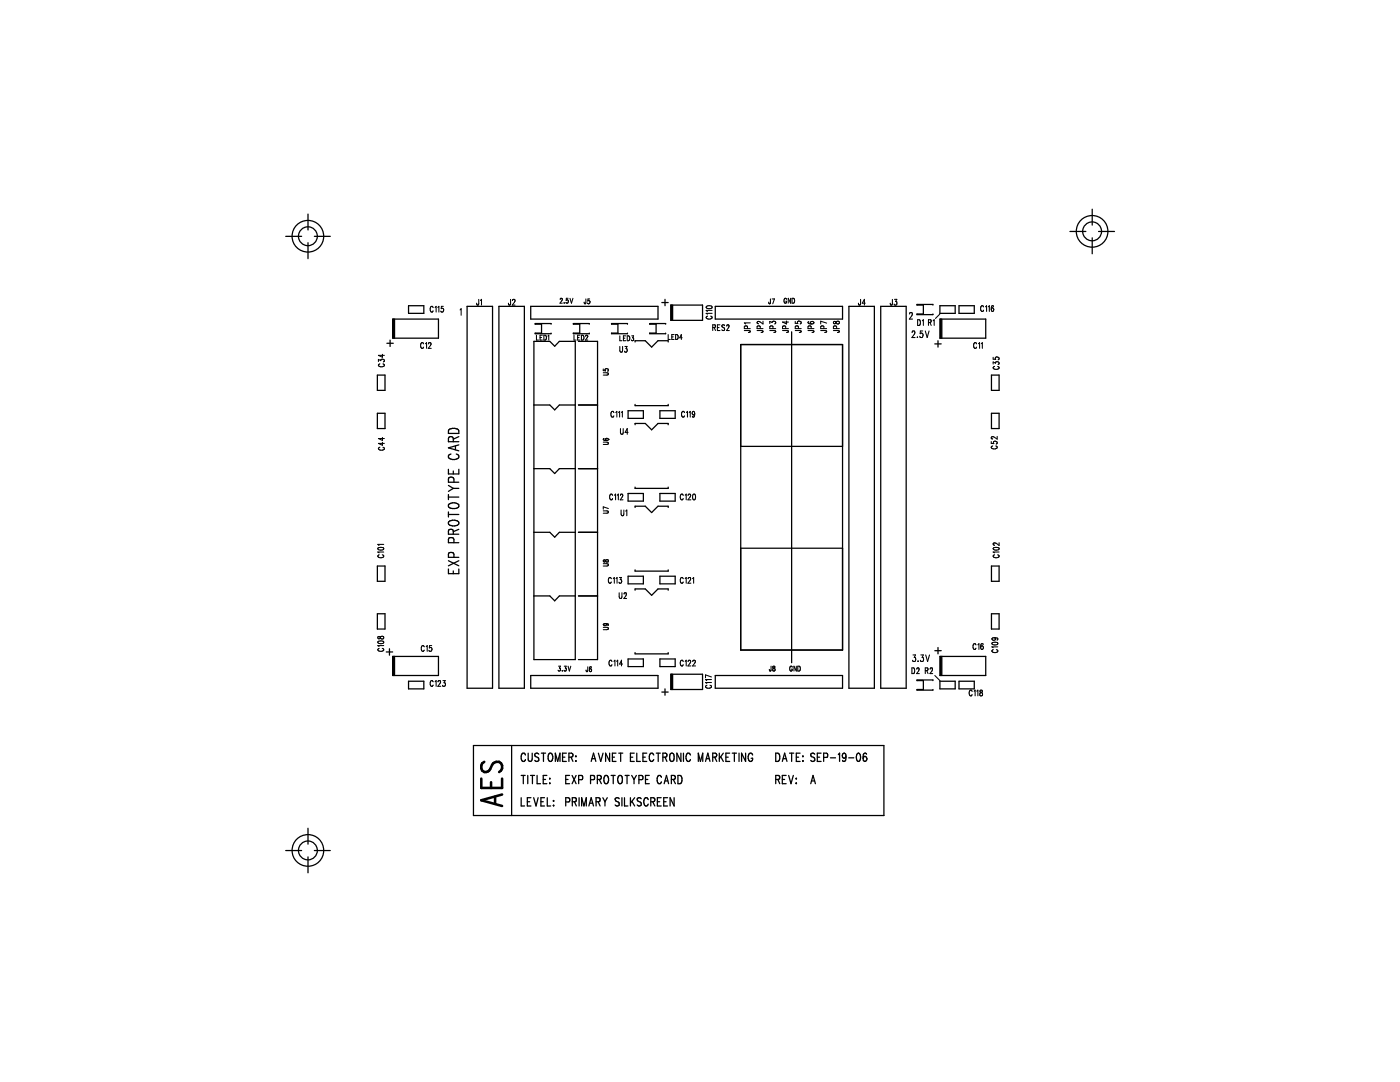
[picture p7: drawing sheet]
<svg xmlns="http://www.w3.org/2000/svg" width="279mm" height="216mm" viewBox="0 0 279 216" stroke-linecap="round" stroke-linejoin="round" font-family="sans-serif">
<g fill="none" stroke="#000" stroke-width=".25">
<path d="M57 47.2h3.2M61.5 42.7v3.2M61.5 48.4v3.2M62.7 47.2h3.2M132.7 59.7v1.3M213.5 46.2h3.2M218 41.7v3.2M218 47.5v3.1M219.2 46.2h3.2M75.3 74.8h1.5v3.1h-1.5zM77.2 68.5h1.3M77.9 67.9v1.2"/>
<path d="M78.4 63.7h9.1v3.8h-9.1zM78.5 63.7v3.8M78.6 63.7v3.8M78.7 63.7v3.8M81.5 61h3.1v1.5h-3.1zM93.2 61.1h5.1v76.2h-5.1zM99.6 61.1h5v76.2h-5zM105.9 61.1h25.4v2.6h-25.4zM106.6 68.1h3.1l1 1 .9-1h3.2v63.5h-8.2zM110 64.7v-.1h-3.2v.1h1.3v1.8h-1.3v.1h3.2v-.1M115.4 68.1h3.9v63.5h-3.9M117.6 64.7v-.1h-3.2v.1h1.3v1.8h-1.3v.1h3.2v-.1"/>
<path d="M125.2 64.7v-.1h-3.2v.1h1.3v1.8h-1.3v.1h3.2v-.1M126.7 68.2v-.2h2.1l1.2 1.3 1.3-1.3h2v.2M132.1 60.4h1.2M132.8 64.7v-.1h-3.1v.1h1.2v1.8h-1.2v.1h3.1v-.1M133.9 60.9h6.3v3h-6.3zM134 60.9v3M134.1 60.9v3M134.2 60.9v3M142.7 61.1h25.4v2.6h-25.4zM147.8 68.7h20.3v61h-20.3zM158 66.2v66M169.4 61.1h5.1v76.2h-5.1z"/>
<path d="M175.8 61.1h5v76.2h-5zM186.2 60.9v-.2h-3.2v.2h1.3v1.8h-1.3v.1h3.2v-.1M186.6 68.6h1.2M187.2 68v1.3M187.6 63.7h9.1v3.8h-9.1zM187.6 61h3v1.5h-3zM187.7 63.7v3.8M187.8 63.7v3.8M188 63.7v3.8M191.4 61h3v1.5h-3zM197.9 74.8h1.5v3.1h-1.5zM75.3 82.5h1.5v3h-1.5z"/>
<path d="M89.5 93.6v1h2.1v-1M89.5 98.7v1M89.5 99.2h2.1M89.5 96.9l1 .6M89.6 85.8a1.38 1.38 0 0 1 2 .2v.5h-2.1zM90 90.6a.51 .51 0 0 0-.5 .5 .51 .51 0 0 0 .5 .5h1.1a.51 .51 0 0 0 .5-.5 .51 .51 0 0 0-.5-.5M90.5 97.5h1.1M90.5 88.1v-.6a.5 .5 0 0 0-.5-.4 .5 .5 0 0 0-.5 .4v.6h2.1M90.5 94v.6M90.5 97.5l-1 .5M90.6 96.2v-.6a.58 .58 0 0 0-.6-.4 .58 .58 0 0 0-.5 .4v.6h2.1M90.9 89v.7"/>
<path d="M91.6 88.8l-2.1 .6 2.1 .6M91.6 87.1l-1.1 .5M106.6 80.8h3.1l1 1 .9-1h3.2M106.6 93.5h3.1l1 1 .9-1h3.2M115.4 80.8h3.9M115.4 93.5h3.9M125.3 82h3.1v1.5h-3.1zM125.3 98.5h3.1v1.5h-3.1zM126.7 80.7v.2h6.6v-.2M126.7 84.8v-.3h2.1l1.2 1.3 1.3-1.3h2v.3M126.7 97.2v.3h6.6v-.3M131.7 82h3v1.5h-3z"/>
<path d="M131.7 98.5h3v1.5h-3zM147.8 89.1h20.3M197.9 82.5h1.5v3h-1.5zM75.3 112.9h1.5v3.1h-1.5zM89.5 113.5v1h2.1v-1M89.5 102.2v1M89.5 111.9l2.1 1M89.5 102.7h2.1M89.6 100.6a1.5 1.5 0 0 1 2 .2 .88 .88 0 0 1-1.3 .7l-.3-.1a.51 .51 0 0 1-.5-.2 .51 .51 0 0 1 .1-.6zM89.6 104.1a1.5 1.5 0 0 1 2 .1 .88 .88 0 0 1-1.3 .7h-.3a.49 .49 0 0 1-.4-.3 .49 .49 0 0 1 0-.5zM90.5 106.6v-.6a.51 .51 0 0 0-.5-.4 .51 .51 0 0 0-.5 .4v.6h2.1M90.5 113.9v.6"/>
<path d="M90.6 108.3v-.7a.61 .61 0 0 0-.6-.3 .61 .61 0 0 0-.5 .3v.7h2.1M90.6 111.2v-.6a.61 .61 0 0 0-.6-.4 .61 .61 0 0 0-.5 .4v.6h2.1M91.6 111.9l-2.1 1M91.6 105.6l-1.1 .5M106.6 106.2h3.1l1 1 .9-1h3.2M106.6 118.9h3.1l1 1 .9-1h3.2M115.4 106.2h3.9M115.4 118.9h3.9M125.3 115h3.1v1.5h-3.1zM126.7 101.3v-.3h2.1l1.2 1.3 1.3-1.3h2v.3M126.7 113.7v.3h6.6v-.3M126.7 117.8v-.3h2.1l1.2 1.3 1.3-1.3h2v.3"/>
<path d="M131.7 115h3v1.5h-3zM147.8 109.4h20.3M197.9 112.9h1.5v3.1h-1.5zM75.3 122.5h1.5v3h-1.5zM77.1 130.1h1.3M77.7 129.5v1.2M78.4 131h9.1v3.8h-9.1zM78.5 131v3.8M78.6 131v3.8M78.7 131v3.8M81.5 135.9h3.1v1.6h-3.1zM105.9 134.8h25.4v2.5h-25.4z"/>
<path d="M125.3 131.5h3.1v1.5h-3.1zM126.7 130.2v.3h6.6v-.3M131.7 131.5h3v1.5h-3zM132.1 138.1h1.2M132.7 137.5v1.2M133.9 134.5h6.3v3.1h-6.3zM134 134.5v3.1M134.1 134.5v3.1M134.2 134.5v3.1M142.7 134.8h25.4v2.5h-25.4zM186.2 135.8v-.1h-3.2v.1h1.3v1.8h-1.3v.1h3.2v-.1M186.6 129.8h1.2"/>
<path d="M187.2 129.2v1.3M187.6 131h9.1v3.8h-9.1zM187.6 135.9h3v1.6h-3zM187.7 131v3.8M187.8 131v3.8M188 131v3.8M191.4 135.9h3v1.6h-3zM197.9 122.5h1.5v3h-1.5zM94.5 148.8h81.9v13.9h-81.9zM102.1 148.8v13.9M104 159.2v1.6h.7M104 154.7h.8"/>
<path d="M104.4 154.7v1.7M104.9 150.7l-.3-.4a.9 .9 0 0 0-.7 .6 .9 .9 0 0 0 .3 .9l.4 .1 .3-.3M105.2 160h.5M105.3 154.7v1.7M105.4 150.3v1.2a.43 .43 0 0 0 .5 .4l.3-.4v-1.2M105.9 154.7h.8M106 159.2h-.8v1.6h.8M106.3 154.7v1.7M106.5 159.2l.5 1.6 .4-1.6M107.2 154.7v1.7h.7M107.5 150.5a.4 .4 0 0 0-.6-.2 .4 .4 0 0 0 .1 .7l.3 .1a.45 .45 0 0 1 .2 .5 .45 .45 0 0 1-.3 .3l-.5-.2M107.9 160h.5"/>
<path d="M108 150.3h.9M108.4 155.5h.5M108.5 150.3v1.6M108.7 159.2h-.8v1.6h.8M109.1 154.7h-.7v1.7h.7M109.2 159.2v1.6h.7M109.6 150.4a.5 .5 0 0 1 .5 0 .5 .5 0 0 1 .2 .5l-.1 .8a.4 .4 0 0 1-.5 .2 .4 .4 0 0 1-.3-.3v-.7zM109.7 155.3v.1zM109.7 156.2v.2zM110.4 159.8h.1zM110.8 151.9v-1.6l.5 1.6 .5-1.6v1.6M112.3 151.1h.4"/>
<path d="M112.9 155.5h.5M113 150.3h-.7v1.6h.7M113.5 151.1l.7-.1 .1-.5-.3-.2h-.5v1.6M113.7 154.7h-.8v1.7h.8M114 151.1l.3 .8M114.2 154.7l.8 1.7M114.2 160l.7-.1v-.6l-.7-.1v1.6M114.6 160l.4 .8M114.9 150.8v.2zM114.9 151.8v.1zM115 154.7l-.8 1.7M115.5 155.6l.7-.1v-.7l-.7-.1v1.7"/>
<path d="M115.6 159.2v1.6M117.9 155.6l.7-.1v-.7l-.7-.1v1.7M118 151.9l.4-1.6 .5 1.6M118.2 151.4h.5M119 160l.7-.1v-.6l-.7-.1v1.6M119.2 155.5l.7-.1 .1-.2-.1-.4-.7-.1v1.7M119.4 160l.4 .8M119.4 150.3l.5 1.6 .5-1.6M119.6 155.5l.4 .9M120.3 159.2l.4 .8M120.7 154.8l.2-.1a.85 .85 0 0 1 .5 1.3l-.3 .4a.9 .9 0 0 1-.7-.7 .9 .9 0 0 1 .3-.9zM120.7 160v.8"/>
<path d="M121.2 159.2l-.5 .8M121.7 150.3v1.6l-.8-1.6v1.6M122 154.7h.8M122.2 151.1h.4M122.4 154.7v1.7M122.9 150.3h-.7v1.6h.7M123.4 154.9a.4 .4 0 0 1 .4-.2 .4 .4 0 0 1 .4 .4l-.1 1.1a.4 .4 0 0 1-.4 .2 .4 .4 0 0 1-.3-.4l-.1-.6zM123.5 150.3h.8M123.6 159.4a.43 .43 0 0 0-.5-.2 .43 .43 0 0 0-.3 .4l.1 .2 .6 .3 .1 .5a.47 .47 0 0 1-.8 0M123.9 150.3v1.6M124.1 159.2v1.6M124.6 159.2v1.6h.7"/>
<path d="M124.8 154.7h.8M125.1 154.7v1.7M125.8 151.1h.5M125.8 159.2v1.6M126.1 154.7l.4 .8M126.1 159.9l.6 .9M126.5 155.5v.9M126.6 150.3h-.8v1.6h.8M126.7 159.2l-.9 1.1M127 154.7l-.5 .8M127.1 150.3v1.6h.7M127.5 155.6l.7-.1 .1-.6-.3-.2h-.5v1.7"/>
<path d="M128 159.4a.41 .41 0 0 0-.7-.2 .41 .41 0 0 0 .1 .7l.4 .2a.43 .43 0 0 1 0 .7 .43 .43 0 0 1-.6-.2M128.3 151.1h.5M128.8 155.5h.5M129.1 150.3h-.8v1.6h.8M129.4 159.6l-.3-.4a.85 .85 0 0 0-.5 1.2l.2 .4 .4-.1 .2-.3M129.6 154.7h-.8v1.7h.8M129.9 160l.7-.1v-.6l-.2-.1h-.5v1.6M130.3 160l.4 .8M130.5 150.7l-.3-.4a.87 .87 0 0 0-.5 1.4l.2 .2h.3l.3-.3M131 150.3h.8M131.2 160h.5M131.4 150.3v1.6"/>
<path d="M132 159.2h-.8v1.6h.8M132 155.1l-.3-.4a.9 .9 0 0 0-.6 .7 .9 .9 0 0 0 .3 .9l.3 .1 .3-.4M132.3 151.1l.7-.1v-.6l-.7-.1v1.6M132.5 160h.4M132.5 156.4l.5-1.7 .4 1.7M132.7 151.1l.4 .8M132.7 155.8h.6M133.2 159.2h-.7v1.6h.7M133.7 150.5a.4 .4 0 0 1 .5-.2 .4 .4 0 0 1 .3 .4v1a.4 .4 0 0 1-.5 .2 .4 .4 0 0 1-.3-.3zM134 155.5l.7-.1 .1-.2-.1-.4-.7-.1v1.7M134.4 155.5l.4 .9M134.5 159.2v1.6l-.8-1.6v1.6"/>
<path d="M135.3 154.7a.86 .86 0 0 1 .8 .5 .86 .86 0 0 1-.1 1l-.3 .2h-.4zM135.9 150.3v1.6l-.8-1.6v1.6M136.4 150.3v1.6M137.8 150.7l-.3-.4a.85 .85 0 0 0-.5 1.3l.2 .3 .4-.1 .2-.2M139.4 151.9v-1.6l.4 1.6 .5-1.6v1.6M140.8 151.9l.5-1.6 .4 1.6M141 151.4h.5M142.2 151.1l.7-.1 .1-.3-.1-.3-.7-.1v1.6M142.6 151.1l.4 .8M143.6 150.3v1.6M143.8 151l.6 .9M144.4 150.3l-.8 1.1"/>
<path d="M144.9 151.1h.4M145.6 150.3h-.7v1.6h.7M146.1 150.3h.9M146.6 150.3v1.6M147.5 150.3v1.6M148.8 150.3v1.6l-.8-1.6v1.6M150.2 150.7v-.2a.4 .4 0 0 0-.5-.2 .4 .4 0 0 0-.3 .4l-.1 .6 .1 .4a.4 .4 0 0 0 .5 .2 .4 .4 0 0 0 .3-.3v-.3h-.3M154.8 150.3a.86 .86 0 0 1 .8 .5 .86 .86 0 0 1-.1 .9l-.3 .2h-.4zM154.8 155.5l.7-.1 .1-.5-.3-.2h-.5v1.7M155.2 155.5l.4 .9M156.1 151.9l.5-1.6 .5 1.6M156.1 155.5h.5"/>
<path d="M156.3 151.4h.6M156.9 154.7h-.8v1.7h.8M157.4 154.7l.5 1.7 .4-1.7M157.6 150.3h.8M158 150.3v1.6M158.8 155.4h.2zM158.8 156.3h.2zM158.9 151.1h.5M159.7 150.3h-.8v1.6h.8M160.2 150.8v.2zM160.2 151.8v.1zM161.8 156.4l.5-1.7 .4 1.7"/>
<path d="M162 155.8h.6M162.6 150.5a.41 .41 0 0 0-.6-.2 .41 .41 0 0 0 0 .7l.4 .1a.45 .45 0 0 1 .2 .5 .45 .45 0 0 1-.3 .3l-.5-.2M163.1 151.1h.5M163.9 150.3h-.8v1.6h.8M164.4 151.1h.7v-.7l-.7-.1v1.6M165.7 151.2h1.1M167.3 150.6l.3-.3v1.6M168.3 150.4h.4a.57 .57 0 0 1-.2 .9l-.4-.2v-.6zM168.8 150.8a.76 .76 0 0 1-.4 1.1l-.3-.2M169.4 151.2h1M171.1 150.4l.2-.1a.96 .96 0 0 1 0 1.6 1.18 1.18 0 0 1-.2-1.5zM172.3 151.1l.3-.2a.47 .47 0 0 1 .4 .6 .47 .47 0 0 1-.6 .3l-.1-.1z"/>
<path d="M172.9 150.5l-.3-.2a.86 .86 0 0 0-.3 1.1M57 169.7h3.2M61.5 165.3v3.1M61.5 171v3.2M62.7 169.7h3.2M110.4 160.7h.1zM112.9 160h.7l.1-.7-.3-.1h-.5v1.6M116.1 160.8v-1.6l.4 1.6 .5-1.6v1.6M117.5 160.8l.5-1.6 .4 1.6M117.7 160.3h.6"/>
<circle cx="61.4" cy="47.1" r="3.2"/>
<circle cx="61.4" cy="47.1" r="1.88"/>
<circle cx="218" cy="46.2" r="3.2"/>
<circle cx="218" cy="46.2" r="1.88"/>
<circle cx="61.4" cy="169.7" r="3.2"/>
<circle cx="61.4" cy="169.7" r="1.88"/>
</g>
<g fill="none" stroke="#000" stroke-width=".21">
<path d="M95.5 59.7v1.1h-.3l-.1-.3M95.9 59.9l.2-.2v1.2M101.9 59.7v1.1h-.3l-.1-.3M102.3 60l.1-.3 .3 .1 .1 .3-.6 .8h.6M111.8 59.7a.22 .22 0 0 1 .3-.2 .22 .22 0 0 1 .1 .3l-.4 .7h.4M113 59.9l.2-.1a.31 .31 0 0 1 .2 .4 .31 .31 0 0 1-.4 .2l-.1-.1M113 59.9h.1M113.4 59.5h-.4v.4M113.7 59.5l.3 1 .3-1M116.9 59.6v1l-.3-.1v-.2M117.7 59.6h-.4v.5l.3-.2 .1 .2-.1 .5h-.3v-.1M153.8 59.6l-.1 1-.2-.1-.1-.2"/>
<path d="M154.1 59.6h.5l-.4 1M157 59.7l-.1-.1a.49 .49 0 0 0-.5 .3 .49 .49 0 0 0 .3 .6l.3-.2v-.2h-.2M157.8 59.5v1l-.5-1v1M158.1 59.5a.49 .49 0 0 1 .5 .5 .49 .49 0 0 1-.5 .5zM171.7 59.7v1.1h-.3l-.1-.3M178.1 59.7v1.1h-.3l-.1-.3M178.5 59.7h.5l-.3 .5 .3 .1v.4l-.4 .2-.2-.2M75.5 72.1v-.4l.5 .3a.35 .35 0 0 1 .4-.3 .35 .35 0 0 1 .3 .4l-.2 .1M75.8 72.6l-.3 .2a.64 .64 0 0 0 .6 .4 .64 .64 0 0 0 .6-.4l-.3-.2M76.3 70.7v.6l-.8-.4h1.2M84.5 68.6a.31 .31 0 0 0-.4-.2 .31 .31 0 0 0-.2 .4v.3a.31 .31 0 0 0 .2 .4 .31 .31 0 0 0 .4-.2M84.9 68.6l.2-.2v1.1"/>
<path d="M85.5 68.6l.4-.2 .1 .3-.5 .8h.6M85.5 68.6h.1M86.4 61.4a.31 .31 0 0 0-.3-.3 .31 .31 0 0 0-.2 .5v.2a.31 .31 0 0 0 .2 .5 .31 .31 0 0 0 .3-.3M86.8 61.3l.2-.2v1.2M87.4 61.3l.2-.2v1.2M88.5 61.1h-.4v.5a.34 .34 0 0 1 .4 .3 .34 .34 0 0 1-.5 .3v-.1M91.8 61.8l.2-.2v1.3M107.1 66.9v1h.4M107.8 67.4h.3M108.2 66.9h-.4v1h.4M108.5 66.9a.49 .49 0 0 1 .6 .5 .49 .49 0 0 1-.6 .5zM109.3 67.1l.2-.2v1"/>
<path d="M112.6 60.4h.1M114.6 66.9v1h.4M115.3 67.4h.3M115.7 66.9h-.4v1h.4M116 66.9a.49 .49 0 0 1 .6 .5 .49 .49 0 0 1-.6 .5zM116.9 67.1a.22 .22 0 0 1 .2-.2 .22 .22 0 0 1 .2 .2l-.5 .8h.5M120.4 73.6v.4h.5l-.2-.2a.32 .32 0 0 1 .5-.2 .32 .32 0 0 1 .1 .4h-.1M120.4 74.4h.7l.3 .2v.2h-.3h-.7M123.7 67v1h.4M123.7 69.1v.8l.3 .4 .2-.2v-1M124.4 67.5h.3M124.7 69.1h.4l-.2 .5a.33 .33 0 0 1 .3 .4 .33 .33 0 0 1-.6 .1"/>
<path d="M124.9 67h-.5v1h.5M125.2 67a.49 .49 0 0 1 .5 .5 .49 .49 0 0 1-.5 .5zM126.1 67h.3l-.2 .4h.2M126.4 67.4v.1M126.4 67.5v.4l-.2 .1-.2-.2M133.3 66.8v.9h.5M134.1 67.2h.3M134.5 66.8h-.4v.9h.4M134.8 66.8a.49 .49 0 0 1 .6 .4 .49 .49 0 0 1-.6 .5zM136.1 67.4h-.5l.4-.6v.9M141 61.1l.9-.1 .2 .3a.73 .73 0 0 1-1.2 0zM141.2 63.1l-.3 .2a.64 .64 0 0 0 .6 .4 .64 .64 0 0 0 .6-.4l-.3-.2"/>
<path d="M142.1 62.5h-1.2l.3 .2M142.1 61.9h-1.2l.3 .2M142.2 65.4h.4l.2-.2-.1-.3-.5-.1v1.2M142.5 65.4l.3 .6M143.2 65.4h.3M143.7 64.8h-.5v1.2h.5M144.6 65l-.2-.2-.3 .1v.3l.4 .2 .1 .4-.2 .2-.3-.2M145 65.1l.1-.2 .3-.1 .1 .4-.5 .8h.5M148.5 66l1.2 .1v.2h-.3M149.2 65.6l-.1-.5-.3-.1-.3 .2v.4h1.2M149.7 64.4h-1.2l.3 .2M151.1 66l1.2 .1-.1 .2h-.3"/>
<path d="M151.7 65.6v-.5l-.4-.1-.2 .2v.4h1.2M152.3 64.1v.5l-1-.5-.2 .3 .3 .2M153.6 66l1.2 .1v.2h-.4M153.6 64.6v-.5l.5 .2a.35 .35 0 0 1 .4-.2 .35 .35 0 0 1 .3 .5h-.2M154.3 65.6l-.1-.5-.3-.1-.3 .2v.4h1.2M156.2 66l1.2 .1-.1 .2h-.3M156.8 65.6v-.5l-.4-.1-.2 .2v.4h1.2M157 64.1v.5l-.8-.3h1.2M158.7 66l1.2 .1v.2h-.4M158.7 64.1v.4l.5 .1a.33 .33 0 0 1 .1-.5 .33 .33 0 0 1 .5 .1 .33 .33 0 0 1-.1 .4M159.3 65.6v-.5l-.3-.1-.3 .2v.4h1.2M161.2 66l1.2 .1v.2h-.3"/>
<path d="M161.4 64.2l-.2 .1 .1 .2 .8 .1M161.8 64.3a.35 .35 0 0 1 .4-.2 .35 .35 0 0 1 .2 .4l-.5 .1zM161.9 65.6l-.1-.5-.3-.1-.3 .2v.4h1.2M163.8 66l1.2 .1-.1 .2h-.3M164.4 65.6v-.5l-.4-.1-.2 .2v.4h1.2M165 64.5l-1.2-.4v.5M166.3 66h1.2M166.4 64.2l-.1 .2 .2 .2h.3l.2-.5 .5 .1a.37 .37 0 0 1-.4 .4 .37 .37 0 0 1-.3-.4zM167 65.6l-.1-.5-.3-.1-.3 .2v.4h1.2M167.5 66v.1M167.5 66.1v.2h-.4M172.7 60.5h-.6l.4-.8v1.2"/>
<path d="M181.5 62.7l.1-.3a.36 .36 0 0 1 .5 .2 .36 .36 0 0 1-.2 .4l-.4 .7h.6M182 66.3l.1-.2a.36 .36 0 0 1 .5 .1 .36 .36 0 0 1-.1 .5l-.5 .7h.6M183.1 67.2v.2zM183.1 63.8a.63 .63 0 0 1 .6 .4 .63 .63 0 0 1-.1 .7h-.5zM184.1 64l.2-.2v1.1M184.1 66h-.4l-.1 .6a.39 .39 0 0 1 .6 0 .39 .39 0 0 1-.1 .6l-.3 .2-.2-.3M184.7 66l.3 1.4 .4-1.4M185.3 64.3h.4l.1-.2v-.2l-.5-.1v1.1M185.6 64.3l.2 .6M186.2 64l.2-.2v1.1M187.6 62.7l-.9 .8M194.9 68.6a.31 .31 0 0 0-.4-.2 .31 .31 0 0 0-.2 .4v.3a.31 .31 0 0 0 .2 .4 .31 .31 0 0 0 .4-.2"/>
<path d="M195.3 68.6l.2-.2v1.1M195.8 68.6l.2-.2v1.1M196.3 61.3a.31 .31 0 0 0-.4-.3 .31 .31 0 0 0-.2 .4v.3a.31 .31 0 0 0 .2 .4 .31 .31 0 0 0 .4-.2M196.7 61.2l.2-.2v1.1M197.2 61.2l.2-.2v1.1M198 61.5a.32 .32 0 0 1 .3 .3 .32 .32 0 0 1-.3 .3l-.2-.3zM198.2 71.3v.4h.5a.34 .34 0 0 1 .3-.5 .34 .34 0 0 1 .3 .6h-.1M198.2 72.6v-.4l.5 .3a.33 .33 0 0 1 .4-.3 .33 .33 0 0 1 .1 .5M198.3 61.2l-.1-.2h-.2l-.2 .8M198.5 73.1l-.3 .2a.64 .64 0 0 0 .6 .4 .64 .64 0 0 0 .6-.4l-.3-.2M75.8 89.2l-.3 .3a.64 .64 0 0 0 .6 .3 .64 .64 0 0 0 .6-.3l-.3-.3M76.3 87.3v.6l-.8-.4h1.2"/>
<path d="M76.3 88.3v.6l-.8-.4h1.2M120.4 88.2h.7l.3 .2-.1 .2-.9 .1M120.6 87.5l-.2 .2 .2 .2h.7l.1-.2M120.8 87.7h.1M120.8 87.7l.3-.2 .3 .2M120.8 87.7l.1 .2M121.4 87.7h.1M122.3 98.8a.31 .31 0 0 0-.4-.2 .31 .31 0 0 0-.2 .4v.3a.31 .31 0 0 0 .2 .4 .31 .31 0 0 0 .4-.2M122.5 82.3a.31 .31 0 0 0-.4-.2 .31 .31 0 0 0-.2 .4v.3a.31 .31 0 0 0 .2 .4 .31 .31 0 0 0 .4-.2M122.6 98.8l.3-.2v1.1M122.9 82.3l.2-.2v1.1M123.2 98.8l.2-.2v1.1"/>
<path d="M123.4 82.3l.3-.2v1.1M123.8 98.8l.2-.2h.1l.2 .3-.5 .8h.5M123.8 85.5v.8l.3 .4 .2-.2 .1-1M124 82.3l.2-.2v1.1M125.3 86.3h-.5l.4-.8v1.2M136.4 98.8a.31 .31 0 0 0-.4-.2 .31 .31 0 0 0-.2 .4v.3a.31 .31 0 0 0 .2 .4 .31 .31 0 0 0 .4-.2M136.6 82.3a.31 .31 0 0 0-.4-.2 .31 .31 0 0 0-.2 .4v.3a.31 .31 0 0 0 .2 .4 .31 .31 0 0 0 .4-.2M136.7 98.8l.2-.2v1.1M137 82.3l.2-.2v1.1M137.3 98.8l.1-.2h.3l.1 .3-.5 .8h.6M137.5 82.3l.3-.2v1.1M138.3 82.1a.37 .37 0 0 1 .3 .3 .37 .37 0 0 1-.3 .4l-.2-.3z"/>
<path d="M138.3 98.6h.2a.64 .64 0 0 1 0 1.1l-.3-.5zM138.6 82.5l-.1 .7h-.2l-.1-.1M197.8 88.1v.4h.5a.36 .36 0 0 1 .4-.5 .36 .36 0 0 1 .3 .5l-.2 .1M198.1 89l-.3 .2a.64 .64 0 0 0 .6 .4 .64 .64 0 0 0 .6-.4l-.3-.2M199 87.1v.5l-.9-.5-.3 .2v.2l.3 .1M75.5 109.3h.9h.1l.1 .2a.73 .73 0 0 1-1.2-.1zM75.7 110.7l-.3 .2a.64 .64 0 0 0 .6 .4 .64 .64 0 0 0 .6-.4l-.3-.2M76.6 110.2h-1.2l.2 .1M76.6 108.6h-1.2l.2 .2M120.4 101.9h.7l.3 .3-.1 .2h-.9M120.4 112.5h.7l.3 .2v.2h-.3h-.7M120.9 111.8l.4-.1 .1 .4h-.4z"/>
<path d="M121.4 101.5l-1-.4v.5M122 115.5a.31 .31 0 0 0-.4-.3 .31 .31 0 0 0-.2 .5v.3a.31 .31 0 0 0 .2 .4 .31 .31 0 0 0 .4-.3M122.4 115.4l.2-.2v1.2M122.9 115.4l.2-.2v1.2M123.6 118.3v.8l.2 .3 .3-.1v-1M123.6 115.2h.4l-.2 .5a.33 .33 0 0 1 .3 .4 .33 .33 0 0 1-.6 .1M124 101.8v.8l.2 .3 .3-.2v-.9M124.5 118.5l.1-.1a.31 .31 0 0 1 .4 0 .31 .31 0 0 1-.1 .5l-.4 .5h.6M124.9 102l.2-.2v1.1M136.2 115.2a.59 .59 0 0 0-.5 .6 .59 .59 0 0 0 .5 .6M136.2 115.2v.1M136.2 115.3l.2 .2"/>
<path d="M136.2 116.3v.1M136.4 116.1l-.2 .2M136.7 115.4l.2-.2v1.2M137.3 115.5l.1-.2 .3-.1 .1 .4-.5 .8h.6M138.2 115.4l.2-.2v1.2M198.3 109.3h.9h.1l.1 .2a.73 .73 0 0 1-1.2-.1zM198.5 110.7l-.3 .2a.64 .64 0 0 0 .6 .4 .64 .64 0 0 0 .6-.4l-.3-.2M199.4 110.2h-1.2l.3 .1M199.4 108.3v.5l-.6-.4a.31 .31 0 0 0-.4-.1 .31 .31 0 0 0-.1 .5h.2M75.4 127.1l.1 .3h.3a.37 .37 0 0 1 .4-.4 .37 .37 0 0 1 .3 .4l-.4 .1-.4-.5zM75.5 128l.9-.1 .1 .1 .1 .2a.73 .73 0 0 1-1.2-.1zM75.7 129.4l-.3 .2a.64 .64 0 0 0 .6 .4 .64 .64 0 0 0 .6-.4l-.3-.2"/>
<path d="M76.6 128.8h-1.2l.2 .2M84.7 129.1a.31 .31 0 0 0-.4-.3 .31 .31 0 0 0-.2 .4v.3a.31 .31 0 0 0 .2 .5 .31 .31 0 0 0 .4-.3M85 129l.3-.2v1.2M86.1 128.8h-.4v.5a.33 .33 0 0 1 .4 .1 .33 .33 0 0 1 0 .4 .33 .33 0 0 1-.5 0M86.4 136.1a.31 .31 0 0 0-.3-.3 .31 .31 0 0 0-.2 .4v.3a.31 .31 0 0 0 .2 .4 .31 .31 0 0 0 .3-.2M86.8 136l.2-.2v1.1M87.4 136.1l.1-.3h.3l.1 .3-.5 .8h.6M88.4 135.8h.5l-.3 .4a.34 .34 0 0 1 .3 .5 .34 .34 0 0 1-.6 0M111.5 132.9h.3l-.2 .4 .2 .1v.4l-.3 .1-.1-.2M112.2 133.8h.1M112.6 132.9h.4l-.2 .4a.3 .3 0 0 1 .2 .4 .3 .3 0 0 1-.4 .2v-.2M113.4 132.9l.2 1 .3-1"/>
<path d="M117 133.7v.2l.3 .1M117.3 133.9v.1M117.3 133.1v.8M117.6 133.6l.3-.2 .2 .3M118 133.2l-.2-.1-.2 .1v.7l.4 .1 .1-.3M118.1 133.7h.1M120.4 124.6h.1M120.4 125.2h.7l.3 .2v.2h-.3h-.7M120.4 124.6l.2 .2h.3l.1-.2M120.7 124.4l.7 .1-.1 .3M120.7 124.4l.3 .2M120.7 124.4l-.3 .2"/>
<path d="M121 124.6h.1M122.1 132a.31 .31 0 0 0-.4-.2 .31 .31 0 0 0-.2 .4v.3a.31 .31 0 0 0 .2 .4 .31 .31 0 0 0 .4-.3M122.5 132l.2-.3v1.2M123.1 132l.2-.3v1.2M124.2 132.5h-.5l.3-.8v1.2M136.2 132.8v.1M136.4 132a.31 .31 0 0 0-.4-.2 .31 .31 0 0 0-.2 .4v.5l.4 .2M136.4 132.6l-.2 .2M136.7 132l.2-.3v1.2M137.3 132l.1-.2 .3-.1 .1 .4-.5 .8h.6M138.3 132v-.2l.3-.1 .2 .4-.6 .8h.6M141.1 136.7l-.3 .2a.64 .64 0 0 0 .6 .4 .64 .64 0 0 0 .6-.4l-.3-.2"/>
<path d="M142 135.1l-1.2-.4v.6M142 136.2h-1.2l.3 .2M142 135.6h-1.2l.3 .2M153.9 132.9l-.1 1-.2-.1-.1-.2M154.3 133v.2l.4 .4-.2 .3-.3-.1v-.3l.4-.2v-.2zM158.1 133.1l-.1-.1a.49 .49 0 0 0-.5 .3 .49 .49 0 0 0 .3 .6l.3-.2v-.2h-.2M158.9 132.9v1l-.4-1v1M159.2 132.9a.49 .49 0 0 1 .5 .5 .49 .49 0 0 1-.5 .5zM182 133.3a.63 .63 0 0 1 .6 .4 .63 .63 0 0 1-.2 .7h-.4zM182.2 130.7h.5l-.2 .5a.38 .38 0 0 1 .2 .5 .38 .38 0 0 1-.5 .2l-.1-.2M183 133.5v-.2a.31 .31 0 0 1 .5 .1 .31 .31 0 0 1-.2 .5l-.4 .5h.6M183.2 131.9v.1z"/>
<path d="M183.8 130.7h.5l-.3 .5a.38 .38 0 0 1 .3 .5 .38 .38 0 0 1-.6 .2v-.2M184.7 133.8h.3l.2-.2v-.3h-.5v1.1M184.7 130.7l.4 1.3 .4-1.3M185 133.8l.2 .6M185.6 133.5l.1-.2a.31 .31 0 0 1 .4 .1 .31 .31 0 0 1-.1 .5l-.4 .5h.5M186.6 134.8l1 1M194 138a.31 .31 0 0 0-.4-.3 .31 .31 0 0 0-.2 .4v.3a.31 .31 0 0 0 .2 .4 .31 .31 0 0 0 .4-.2M194.4 137.9l.2-.2v1.2M194.8 128.7a.31 .31 0 0 0-.4-.3 .31 .31 0 0 0-.2 .5v.3a.31 .31 0 0 0 .2 .4 .31 .31 0 0 0 .4-.3M194.9 137.9l.3-.2v1.2M195.2 128.7l.2-.3v1.2M195.6 137.8v.3a.37 .37 0 0 1 .5 .4 .37 .37 0 0 1-.5 .3v-.5l.4-.3v-.2z"/>
<path d="M195.7 129.2l.3 .4M196 129.6h.1M196 128.9h.1M196 128.9l-.3 .3M196 128.9l.3 .3M196.2 128.6v-.1h-.4l-.1 .7M196.3 129.2l-.3 .4M196.3 129.2h.1M198 127.3h.6a.32 .32 0 0 1-.3 .5 .32 .32 0 0 1-.3-.5zM198 128.2h.9h.2v.2a.73 .73 0 0 1-1.1 0zM198.2 129.6l-.2 .2a.64 .64 0 0 0 .5 .4 .64 .64 0 0 0 .6-.4l-.3-.2M198.4 127.3h.7v.4h-.1"/>
<path d="M199.1 129.1h-1.1l.2 .1"/>
<circle cx="120.6" cy="111.9" r=".23"/>
</g>
<path d="M96.1 155.4v1.8h4.1v-1.8M96.6 152a1.06 1.06 0 0 0-.6 1.2 1.06 1.06 0 0 0 1 .9l.6-.3 .6-1.2a1.09 1.09 0 0 1 1.8-.3 1.09 1.09 0 0 1-.4 1.8M98 156.1v1.1M98.8 159v1.4M100.2 158.5l-4.1 1.2 4.1 1.1" fill="none" stroke="#000" stroke-width=".51"/>
</svg>
